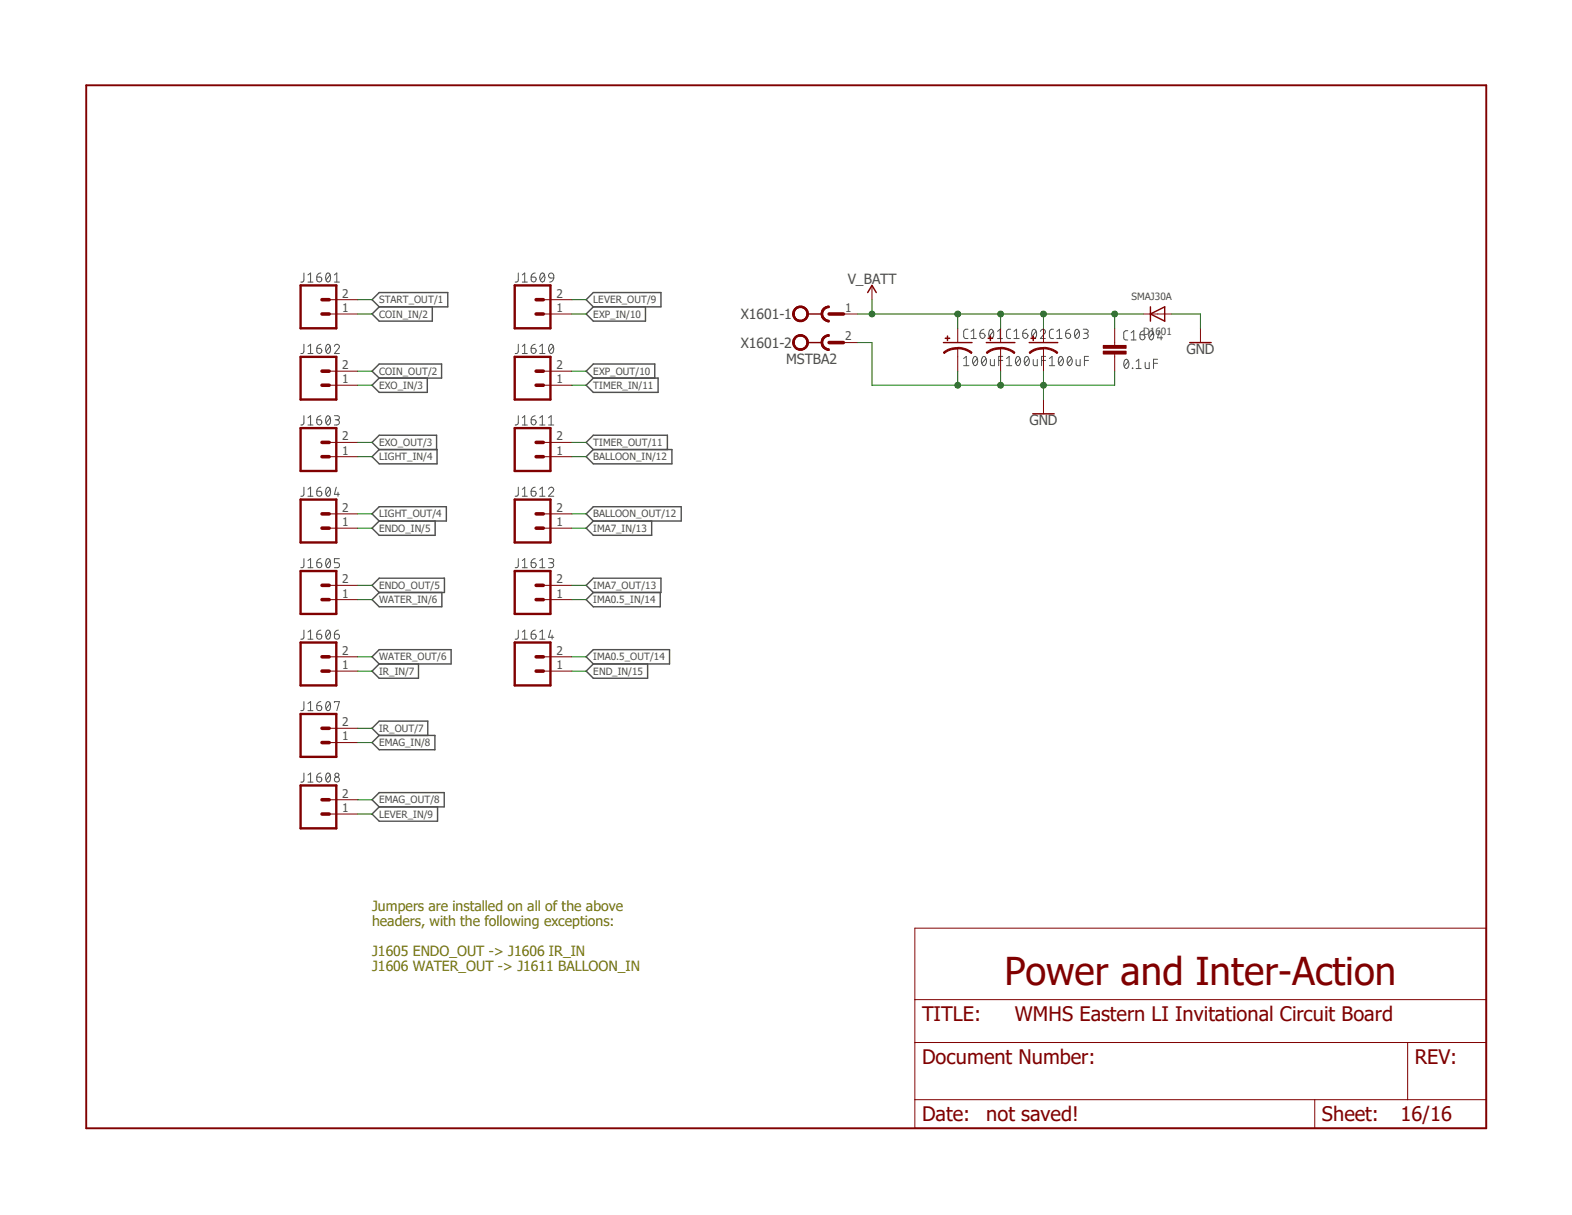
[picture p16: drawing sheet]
<svg xmlns="http://www.w3.org/2000/svg" width="279mm" height="216mm" viewBox="0 0 279 216" stroke-linecap="round" stroke-linejoin="round" font-family="sans-serif">
<defs><g id="words">
<text font-size="6.8" fill="#800000" x="178.5" y="175">Power and Inter-Action</text>
<g font-size="3.6" fill="#800000">
<text x="163.9" y="181.4">TITLE:</text>
<text x="180.4" y="181.4">WMHS Eastern LI Invitational Circuit Board</text>
<text x="163.9" y="189.1">Document Number:</text>
<text x="251.5" y="189.1">REV:</text>
<text x="163.9" y="199.2">Date:</text>
<text x="175.3" y="199.2">not saved!</text>
<text x="235" y="199.2">Sheet:</text>
<text x="248.9" y="199.2">16/16</text>
</g>
<g font-size="2.5" fill="#505050">
<text x="150.7" y="50.5">V_BATT</text>
<text x="131.7" y="56.7">X1601-1</text>
<text x="131.7" y="61.8">X1601-2</text>
<text x="139.7" y="64.7">MSTBA2</text>
<text x="210.9" y="62.9">GND</text>
<text x="183" y="75.6">GND</text>
</g>
<g font-size="2.5" fill="#808000">
<text x="66.1" y="161.9">Jumpers are installed on all of the above</text>
<text x="66.1" y="164.6">headers, with the following exceptions:</text>
<text x="66.1" y="169.9">J1605 ENDO_OUT -&gt; J1606 IR_IN</text>
<text x="66.1" y="172.6">J1606 WATER_OUT -&gt; J1611 BALLOON_IN</text>
</g>
<g font-size="2.1" fill="#505050">
<text x="60.8" y="52.9">2</text>
<text x="98.9" y="52.9">2</text>
<text x="60.8" y="55.4">1</text>
<text x="98.9" y="55.4">1</text>
<text x="150.2" y="55.4">1</text>
<text x="60.8" y="65.6">2</text>
<text x="98.9" y="65.6">2</text>
<text x="150.2" y="60.5">2</text>
<text x="60.8" y="68.1">1</text>
<text x="98.9" y="68.1">1</text>
<text x="60.8" y="80.8">1</text>
<text x="60.8" y="78.3">2</text>
<text x="98.9" y="80.8">1</text>
<text x="98.9" y="78.3">2</text>
<text x="60.8" y="93.5">1</text>
<text x="60.8" y="91">2</text>
<text x="98.9" y="93.5">1</text>
<text x="98.9" y="91">2</text>
<text x="60.8" y="106.2">1</text>
<text x="60.8" y="103.7">2</text>
<text x="98.9" y="106.2">1</text>
<text x="98.9" y="103.7">2</text>
<text x="60.8" y="118.9">1</text>
<text x="60.8" y="116.4">2</text>
<text x="98.9" y="118.9">1</text>
<text x="98.9" y="116.4">2</text>
<text x="60.8" y="131.6">1</text>
<text x="60.8" y="129">2</text>
<text x="60.8" y="141.7">2</text>
<text x="60.8" y="144.3">1</text>
</g>
<g font-size="1.8" fill="#505050">
<text x="67.4" y="53.9">START_OUT/1</text>
<text x="105.5" y="53.9">LEVER_OUT/9</text>
<text x="201.1" y="53.3">SMAJ30A</text>
<text x="67.4" y="56.4">COIN_IN/2</text>
<text x="105.5" y="56.4">EXP_IN/10</text>
<text x="203.2" y="59.6">D1601</text>
<text x="67.4" y="66.6">COIN_OUT/2</text>
<text x="67.4" y="69.1">EXO_IN/3</text>
<text x="105.5" y="66.6">EXP_OUT/10</text>
<text x="105.5" y="69.1">TIMER_IN/11</text>
<text x="67.4" y="79.2">EXO_OUT/3</text>
<text x="67.4" y="81.8">LIGHT_IN/4</text>
<text x="105.5" y="79.2">TIMER_OUT/11</text>
<text x="105.5" y="81.8">BALLOON_IN/12</text>
<text x="67.4" y="91.9">LIGHT_OUT/4</text>
<text x="67.4" y="94.5">ENDO_IN/5</text>
<text x="105.5" y="91.9">BALLOON_OUT/12</text>
<text x="105.5" y="94.5">IMA7_IN/13</text>
<text x="67.4" y="104.6">ENDO_OUT/5</text>
<text x="67.4" y="107.2">WATER_IN/6</text>
<text x="105.5" y="104.6">IMA7_OUT/13</text>
<text x="105.5" y="107.2">IMA0.5_IN/14</text>
<text x="67.4" y="117.3">WATER_OUT/6</text>
<text x="67.4" y="119.9">IR_IN/7</text>
<text x="105.5" y="117.3">IMA0.5_OUT/14</text>
<text x="105.5" y="119.9">END_IN/15</text>
<text x="67.4" y="130">IR_OUT/7</text>
<text x="67.4" y="132.6">EMAG_IN/8</text>
<text x="67.4" y="142.7">EMAG_OUT/8</text>
<text x="67.4" y="145.3">LEVER_IN/9</text>
</g>
</g></defs>
<path d="M14.8 14.8l249.7 186.2M264.5 14.8l-249.7 186.2" fill="none" stroke="#fff" stroke-width=".18"/>
<g fill="none" stroke="#505050" stroke-width=".18">
<path d="M54 48.5v1.2a.4 .4 0 0 1-.5 .4M54.7 50.1h.9M54.7 48.9l.5-.4v1.6M56.3 49.2l.7 .1a.46 .46 0 0 1 0 .8 .46 .46 0 0 1-.7-.4zM57 48.5a.72 .72 0 0 0-.7 .7M58.1 48.6l.2-.1a.74 .74 0 0 1 .4 1.1l-.1 .3-.3 .2a1.06 1.06 0 0 1-.2-1.5zM58.7 48.9l-.7 .8M59.4 50.1h.9M59.4 48.9l.5-.4v1.6M92.1 48.5v1.2a.4 .4 0 0 1-.5 .4M92.8 50.1h.9M92.8 48.9l.5-.4v1.6"/>
<path d="M94.4 49.2l.7 .1a.47 .47 0 0 1 0 .7 .47 .47 0 0 1-.7-.1zM95.1 48.5a.72 .72 0 0 0-.7 .7M96.2 48.6l.2-.1a.74 .74 0 0 1 .4 1.1l-.1 .3-.3 .2a.98 .98 0 0 1-.2-1.5zM96.8 48.9l-.7 .8M97.6 48.7a.46 .46 0 0 1 .5-.2 .46 .46 0 0 1 .3 .4v.5h-.7a.44 .44 0 0 1-.1-.7zM98.4 49.4a.72 .72 0 0 1-.7 .7M172 58.5h-.3l-.4 .4 .1 1.1 .3 .2h.3M172.6 58.9l.5-.4v1.7M174.2 59.2h.5a.46 .46 0 0 1 .4 .5 .46 .46 0 0 1-.5 .4 .46 .46 0 0 1-.4-.4zM174.9 58.5a.72 .72 0 0 0-.7 .7M176 58.6l.2-.1a1.02 1.02 0 0 1 0 1.7 1.02 1.02 0 0 1-.2-1.6zM176.5 58.9l-.7 .9"/>
<path d="M177.3 58.9l.5-.4v1.7M179.6 58.5a.58 .58 0 0 0-.7 .4l.1 1.1 .1 .1 .5 .1M180.2 58.9l.5-.4v1.7M181.8 59.2h.5a.46 .46 0 0 1 .4 .5 .46 .46 0 0 1-.5 .4 .46 .46 0 0 1-.4-.4zM182.5 58.5a.72 .72 0 0 0-.7 .7M183.6 58.6l.2-.1a1.02 1.02 0 0 1 0 1.7 1.02 1.02 0 0 1-.2-1.6zM184.1 58.9l-.7 .9M184.9 58.9a.44 .44 0 0 1 .6-.4 .44 .44 0 0 1 .2 .7l-.8 1h.9M187.2 58.5a.58 .58 0 0 0-.7 .4l.1 1.1 .1 .1 .5 .1M187.8 58.9l.5-.4v1.7M189.4 59.2h.5a.46 .46 0 0 1 .4 .5 .46 .46 0 0 1-.5 .4 .46 .46 0 0 1-.4-.4zM190.1 58.5a.72 .72 0 0 0-.7 .7"/>
<path d="M191.2 58.6l.2-.1a1.02 1.02 0 0 1 0 1.7 1.02 1.02 0 0 1-.2-1.6zM191.8 58.9l-.7 .9M192.5 58.5h.6a.36 .36 0 0 1 .3 .4 .36 .36 0 0 1-.3 .3h-.4M193 59.2a.47 .47 0 0 1 .4 .5 .47 .47 0 0 1-.4 .5h-.5M200.4 58.8a.58 .58 0 0 0-.7 .3l.1 1.1 .6 .2M201 59.1l.5-.3v1.6M202.6 59.5h.6a.46 .46 0 0 1 .3 .5 .46 .46 0 0 1-.5 .4 .46 .46 0 0 1-.4-.5zM203.3 58.8a.72 .72 0 0 0-.7 .7M204.4 58.8h.2a1.02 1.02 0 0 1 0 1.6 1.02 1.02 0 0 1-.2-1.6zM205 59.1l-.7 .9M206.1 58.8l-.4 1.2h.9M206.4 59.7v.7"/>
<path d="M54 61.2v1.2a.4 .4 0 0 1-.5 .4M54 73.9v1.2a.45 .45 0 0 1-.5 .4M54.7 61.6l.5-.4v1.6M54.7 74.3l.5-.4v1.6M54.7 62.8h.9M54.7 75.5h.9M56.3 61.9h.6a.46 .46 0 0 1 .3 .5 .46 .46 0 0 1-.5 .4 .46 .46 0 0 1-.4-.4zM56.3 74.6h.6a.46 .46 0 0 1 .3 .5 .46 .46 0 0 1-.5 .4 .46 .46 0 0 1-.4-.4zM57 61.2a.72 .72 0 0 0-.7 .7M57 73.9a.72 .72 0 0 0-.7 .7M58.1 61.3l.2-.1a.96 .96 0 0 1 0 1.6 1.06 1.06 0 0 1-.2-1.5zM58.1 74l.2-.1a.96 .96 0 0 1 0 1.6 1.06 1.06 0 0 1-.2-1.5z"/>
<path d="M58.7 61.6l-.7 .8M58.7 74.3l-.7 .8M59.4 61.6a.43 .43 0 0 1 .6-.4 .43 .43 0 0 1 .2 .7l-.8 .9h.9M59.4 73.9h.8a.37 .37 0 0 1 .1 .4 .37 .37 0 0 1-.4 .3h-.3M59.9 74.6a.47 .47 0 0 1 .4 .5 .47 .47 0 0 1-.4 .4h-.5M92.1 61.2v1.2a.4 .4 0 0 1-.5 .4M92.1 73.9v1.2a.45 .45 0 0 1-.5 .4M92.8 62.8h.9M92.8 75.5h.9M92.8 61.6l.5-.4v1.6M92.8 74.3l.5-.4v1.6M94.4 61.9h.5a.44 .44 0 0 1 .4 .5 .44 .44 0 0 1-.5 .4 .44 .44 0 0 1-.4-.4z"/>
<path d="M94.4 74.6h.5a.44 .44 0 0 1 .4 .5 .44 .44 0 0 1-.5 .4 .44 .44 0 0 1-.4-.4zM95.1 61.2a.72 .72 0 0 0-.7 .7M95.1 73.9a.72 .72 0 0 0-.7 .7M95.9 62.8h1M95.9 75.5h1M95.9 61.6l.5-.4v1.6M95.9 74.3l.5-.4v1.6M97.5 75.5h.9M97.5 74.3l.5-.4v1.6M97.7 61.3l.3-.1a.96 .96 0 0 1 0 1.6 1.02 1.02 0 0 1-.3-1.5zM98.3 61.6l-.7 .8M171.3 65h.9"/>
<path d="M171.3 63.7l.4-.4v1.7M172.6 60.2h.9M173.1 63.4l.2-.1a.96 .96 0 0 1 0 1.7 1.02 1.02 0 0 1-.2-1.6zM173.7 63.7l-.7 .9M174.7 63.4l.2-.1a.96 .96 0 0 1 0 1.7 1.02 1.02 0 0 1-.2-1.6zM175.3 63.7l-.8 .9M176 63.9l.1 1 .2 .1h.4v-1.1M177.3 60.2h.9M177.5 64.1h.7M178.2 63.3h-.7v1.7M178.9 65h.9M178.9 63.7l.5-.4v1.7"/>
<path d="M180.2 60.2h.9M180.7 63.4l.2-.1a.96 .96 0 0 1 0 1.7 1.02 1.02 0 0 1-.2-1.6zM181.3 63.7l-.7 .9M182.3 63.4l.2-.1a.96 .96 0 0 1 0 1.7 1.02 1.02 0 0 1-.2-1.6zM182.8 63.7l-.7 .9M183.6 63.9v.8l.3 .3h.5v-1.1M185.1 64.1h.7M185.8 63.3h-.7v1.7M186.5 63.7l.5-.4v1.7M186.5 65h1M187.8 60.2h1M188.3 63.4l.3-.1a.96 .96 0 0 1 0 1.7 1.02 1.02 0 0 1-.3-1.6z"/>
<path d="M188.9 63.7l-.7 .9M189.9 63.4l.2-.1a.96 .96 0 0 1 0 1.7 1.02 1.02 0 0 1-.2-1.6zM190.5 63.7l-.8 .9M191.3 63.9v.8l.2 .3h.5v-1.1M192.7 64.1h.8M193.5 63.3h-.8v1.7M200 63.9l.2-.1a.96 .96 0 0 1 0 1.7 1.02 1.02 0 0 1-.2-1.6zM200.5 64.2l-.7 .9M201 60.4h.9M201.3 65.4v.1zM201.9 65.5h.9M201.9 64.2l.5-.4v1.7"/>
<path d="M203.5 64.4v.8l.3 .3h.5v-1.1M205 64.6h.7M205.7 63.8h-.7v1.7M54 86.6v1.2a.4 .4 0 0 1-.5 .4M54 99.3v1.2a.4 .4 0 0 1-.5 .4M54.7 87l.5-.4v1.6M54.7 99.6l.5-.3v1.6M54.7 88.2h.9M56.3 87.3h.6a.46 .46 0 0 1 .3 .5 .46 .46 0 0 1-.5 .4 .46 .46 0 0 1-.4-.4zM56.3 100h.6a.46 .46 0 0 1 .3 .5 .46 .46 0 0 1-.5 .4 .46 .46 0 0 1-.4-.4zM57 86.6a.72 .72 0 0 0-.7 .7M57 99.3a.72 .72 0 0 0-.7 .7"/>
<path d="M58.1 86.7l.2-.1a1.02 1.02 0 0 1 .2 1.5l-.2 .1a1.02 1.02 0 0 1-.2-1.5zM58.1 99.3h.2a.74 .74 0 0 1 .4 1.1l-.2 .4-.2 .1a1.06 1.06 0 0 1-.2-1.6zM58.7 87l-.7 .8M58.7 99.6l-.7 .9M59.8 86.6l-.4 1.2h.9M60.1 87.5v.7M60.3 99.3h-.9v.7h.5a.45 .45 0 0 1 .4 .4 .45 .45 0 0 1-.4 .5h-.5M92.1 86.6v1.2a.4 .4 0 0 1-.5 .4M92.1 99.3v1.2a.4 .4 0 0 1-.5 .4M92.8 88.2h.9M92.8 87l.5-.4v1.6M92.8 99.6l.5-.3v1.6"/>
<path d="M94.4 87.3h.5a.44 .44 0 0 1 .4 .5 .44 .44 0 0 1-.5 .4 .44 .44 0 0 1-.4-.4zM94.4 100h.5a.44 .44 0 0 1 .4 .5 .44 .44 0 0 1-.5 .4 .44 .44 0 0 1-.4-.4zM95.1 86.6a.72 .72 0 0 0-.7 .7M95.1 99.3a.72 .72 0 0 0-.7 .7M95.9 88.2h1M95.9 87l.5-.4v1.6M95.9 99.6l.5-.3v1.6M97.5 87a.46 .46 0 0 1 .6-.4 .46 .46 0 0 1 .2 .7l-.8 .9h.9M97.5 99.3h.5l.4 .1v.4l-.7 .2M98 100a.45 .45 0 0 1 .4 .3 .45 .45 0 0 1-.2 .5l-.7 .1M54 112v1.2a.4 .4 0 0 1-.5 .4M54.7 112.3l.5-.3v1.6"/>
<path d="M54.7 100.9h.9M54.7 113.6h.9M56.3 112.7h.6a.46 .46 0 0 1 .3 .5 .46 .46 0 0 1-.5 .4 .46 .46 0 0 1-.4-.4zM57 112a.72 .72 0 0 0-.7 .7M58.1 112h.2a.74 .74 0 0 1 .4 1.1l-.2 .4-.2 .1a1.06 1.06 0 0 1-.2-1.6zM58.7 112.3l-.7 .9M59.4 112.7h.5a.45 .45 0 0 1 .4 .5 .45 .45 0 0 1-.4 .4 .45 .45 0 0 1-.5-.4zM60.2 112a.72 .72 0 0 0-.8 .7M92.1 112v1.2a.4 .4 0 0 1-.5 .4M92.8 100.9h.9M92.8 113.6h.9M92.8 112.3l.5-.3v1.6"/>
<path d="M94.4 112.7h.5a.44 .44 0 0 1 .4 .5 .44 .44 0 0 1-.5 .4 .44 .44 0 0 1-.4-.4zM95.1 112a.72 .72 0 0 0-.7 .7M95.9 100.9h1M95.9 113.6h1M95.9 112.3l.5-.3v1.6M97.9 112l-.4 1.2h.9M98.1 112.9v.7M54 124.7v1.2a.4 .4 0 0 1-.5 .4M54 137.4v1.2a.4 .4 0 0 1-.5 .4M54.7 125l.5-.3v1.6M54.7 137.7l.5-.3v1.6M54.7 126.3h.9"/>
<path d="M54.7 139h.9M56.3 125.4h.6a.46 .46 0 0 1 .3 .5 .46 .46 0 0 1-.5 .4 .46 .46 0 0 1-.4-.5zM56.3 138.1h.7a.46 .46 0 0 1 0 .8 .46 .46 0 0 1-.7-.4zM57 124.7a.72 .72 0 0 0-.7 .7M57 137.4a.72 .72 0 0 0-.7 .7M58.1 124.7h.2a.74 .74 0 0 1 .4 1.1l-.2 .4-.2 .1a1.06 1.06 0 0 1-.2-1.6zM58.1 137.4h.2a.74 .74 0 0 1 .4 1.1l-.1 .3-.3 .2a1.06 1.06 0 0 1-.2-1.6zM58.7 125l-.7 .9M58.7 137.7l-.7 .9M59.4 124.8v-.1h.9l-.4 1.6"/>
<circle cx="59.9" cy="138.5" r=".45"/>
<circle cx="59.9" cy="137.7" r=".35"/>
</g>
<g fill="none" stroke="#505050" stroke-width=".25">
<path d="M66.1 53.3l1.3-1.3h12.2v2.5h-12.2zM67.4 54.5l-1.3 1.3 1.3 1.3h9.4v-2.6M105.5 52h12v2.5h-12l-1.3-1.2zM105.5 54.5l-1.3 1.3 1.3 1.3h9.2v-2.6M66.1 66l1.3-1.3h11.1v2.5h-11.1zM67.4 79.9l-1.3-1.3 1.3-1.3h10.2v2.6M67.4 67.2l-1.3 1.3 1.3 1.2h8.5v-2.5M105.5 67.2l-1.3-1.2 1.3-1.3h10.9v2.5M105.5 67.2h11.5v2.5h-11.5l-1.3-1.2zM105.5 79.9l-1.3-1.3 1.3-1.3h13.1v2.6M105.5 79.9h13.9v2.5h-13.9l-1.3-1.2zM66.1 91.3l1.3-1.3h11.9v2.6h-11.9z"/>
<path d="M66.1 81.2l1.3-1.3h10.3v2.5h-10.3zM67.4 92.6l-1.3 1.3 1.3 1.2h9.9v-2.5M104.2 91.3l1.3-1.3h15.6v2.6h-15.6zM105.5 92.6l-1.3 1.3 1.3 1.2h10.3v-2.5M66.1 104l1.3-1.3h11.6v2.6h-11.6zM66.1 116.7l1.3-1.3h12.8v2.6h-12.8zM67.4 118l-1.3 1.3 1.3 1.2h7v-2.5M67.4 105.3l-1.3 1.3 1.3 1.2h11.1v-2.5M104.2 104l1.3-1.3h12v2.6h-12zM105.5 115.4h13.5v2.6h-13.5l-1.3-1.3zM105.5 118l-1.3 1.3 1.3 1.2h9.6v-2.5M105.5 105.3l-1.3 1.3 1.3 1.2h11.8v-2.5"/>
<path d="M66.1 132l1.3-1.3h9.9v2.5h-9.9zM67.4 130.7l-1.3-1.3 1.3-1.3h8.6v2.6M66.1 142.1l1.3-1.3h11.6v2.6h-11.6zM67.4 143.4l-1.3 1.3 1.3 1.2h10.4v-2.5"/>
</g>
<path d="M15.3 15.2h248.9v185.3h-248.9z" fill="none" stroke="#800000" stroke-width=".34"/>
<g fill="none" stroke="#800000" stroke-width=".18">
<path d="M58.5 55.8h5.1M58.5 53.3h5.1M96.6 55.8h5M96.6 53.3h5M58.5 68.5h5.1M58.5 66h5.1M58.5 78.6h5.1M96.6 68.5h5M96.6 66h5M96.6 78.6h5M58.5 81.2h5.1M58.5 93.9h5.1"/>
<path d="M58.5 91.3h5.1M96.6 81.2h5M96.6 93.9h5M96.6 91.3h5M58.5 106.6h5.1M58.5 104h5.1M58.5 119.3h5.1M58.5 116.7h5.1M96.6 106.6h5M96.6 104h5M96.6 119.3h5M96.6 116.7h5"/>
<path d="M58.5 132h5.1M58.5 129.4h5.1M58.5 144.7h5.1M58.5 142.1h5.1M162.6 164.9h101.6v35.6h-101.6zM162.6 177.6h101.6M162.6 185.3h101.6M162.6 195.4h101.6M233.7 195.4v5.1M250.2 185.3v10.1"/>
</g>
<g fill="none" stroke="#800000" stroke-width=".42">
<path d="M53.4 50.7h6.4v7.6h-6.4zM91.5 50.7h6.3v7.6h-6.3zM53.4 63.4h6.4v7.6h-6.4zM53.4 76.1h6.4v7.6h-6.4zM91.5 63.4h6.3v7.6h-6.3zM91.5 76.1h6.3v7.6h-6.3zM53.4 88.8h6.4v7.6h-6.4zM91.5 88.8h6.3v7.6h-6.3zM53.4 101.5h6.4v7.6h-6.4zM53.4 114.2h6.4v7.6h-6.4zM91.5 101.5h6.3v7.6h-6.3zM91.5 114.2h6.3v7.6h-6.3z"/>
<path d="M53.4 126.9h6.4v7.6h-6.4zM53.4 139.6h6.4v7.6h-6.4z"/>
</g>
<g fill="none" stroke="#800000" stroke-width=".64">
<path d="M57.2 53.3h1.3M57.2 55.8h1.3M95.3 53.3h1.3M95.3 55.8h1.3M57.2 66h1.3M57.2 68.5h1.3M57.2 78.6h1.3M95.3 66h1.3M95.3 68.5h1.3M95.3 78.6h1.3M57.2 81.2h1.3M57.2 91.3h1.3"/>
<path d="M57.2 93.9h1.3M95.3 81.2h1.3M95.3 91.3h1.3M95.3 93.9h1.3M57.2 104h1.3M57.2 106.6h1.3M57.2 116.7h1.3M57.2 119.3h1.3M95.3 104h1.3M95.3 106.6h1.3M95.3 116.7h1.3M95.3 119.3h1.3"/>
<path d="M57.2 129.4h1.3M57.2 132h1.3M57.2 142.1h1.3M57.2 144.7h1.3"/>
</g>
<path d="M146 55.8h.2a1.19 1.19 0 0 0 1.2 1.1v.3a1.37 1.37 0 0 1-1.4-1.4z" fill-rule="evenodd" fill="#800000"/>
<path d="M146 55.8h.2a1.19 1.19 0 0 0 1.2 1.1v.3a1.37 1.37 0 0 1-1.4-1.4z" fill="none" stroke="#800000" stroke-width=".18"/>
<path d="M146.3 54.8l.9-.4h.2v.3a1.12 1.12 0 0 0-1.2 1.1h-.2v-.3z" fill-rule="evenodd" fill="#800000"/>
<path d="M146.3 54.8l.9-.4h.2v.3a1.12 1.12 0 0 0-1.2 1.1h-.2v-.3z" fill="none" stroke="#800000" stroke-width=".18"/>
<path d="M143.6 55.8h2.5" fill="none" stroke="#800000" stroke-width=".25"/>
<path d="M146.3 54.8l.9-.4h.2v.3a1.14 1.14 0 0 0-1.2 1.1 1.14 1.14 0 0 0 1.2 1.1v.3a1.41 1.41 0 0 1-1.4-.9 1.41 1.41 0 0 1 .3-1.5z" fill-rule="evenodd" fill="#800000"/>
<path d="M146.3 54.8l.9-.4h.2v.3a1.14 1.14 0 0 0-1.2 1.1 1.14 1.14 0 0 0 1.2 1.1v.3a1.41 1.41 0 0 1-1.4-.9 1.41 1.41 0 0 1 .3-1.5z" fill="none" stroke="#800000" stroke-width=".18"/>
<path d="M147.4 55.8h2.5" fill="none" stroke="#800000" stroke-width=".64"/>
<path d="M141.2 54.9a1.4 1.4 0 0 1 2.3 .1 1.4 1.4 0 0 1-.8 2.1 1.4 1.4 0 0 1-1.8-1.3h.2a1.13 1.13 0 0 1 1.6-1.1 1.13 1.13 0 0 1 .4 1.8 1.13 1.13 0 0 1-1.9-.3l-.1-.4h-.2l.1-.5z" fill-rule="evenodd" fill="#800000"/>
<path d="M141.2 54.9a1.4 1.4 0 0 1 2.3 .1 1.4 1.4 0 0 1-.8 2.1 1.4 1.4 0 0 1-1.8-1.3h.2a1.13 1.13 0 0 1 1.6-1.1 1.13 1.13 0 0 1 .4 1.8 1.13 1.13 0 0 1-1.9-.3l-.1-.4h-.2l.1-.5z" fill="none" stroke="#800000" stroke-width=".18"/>
<path d="M141.2 54.9a1.4 1.4 0 0 1 2.3 .1 1.4 1.4 0 0 1-.8 2.1 1.4 1.4 0 0 1-1.8-1.3h.2a1.13 1.13 0 0 1 1.6-1.1 1.13 1.13 0 0 1 .4 1.8 1.13 1.13 0 0 1-1.9-.3l-.1-.4h-.2l.1-.5z" fill-rule="evenodd" fill="#800000"/>
<path d="M141.2 54.9a1.4 1.4 0 0 1 2.3 .1 1.4 1.4 0 0 1-.8 2.1 1.4 1.4 0 0 1-1.8-1.3h.2a1.13 1.13 0 0 1 1.6-1.1 1.13 1.13 0 0 1 .4 1.8 1.13 1.13 0 0 1-1.9-.3l-.1-.4h-.2l.1-.5zM149.9 55.8h2.5" fill="none" stroke="#800000" stroke-width=".18"/>
<path d="M146 60.9h.2a1.19 1.19 0 0 0 1.2 1.1v.3a1.37 1.37 0 0 1-1.4-1.4z" fill-rule="evenodd" fill="#800000"/>
<path d="M146 60.9h.2a1.19 1.19 0 0 0 1.2 1.1v.3a1.37 1.37 0 0 1-1.4-1.4z" fill="none" stroke="#800000" stroke-width=".18"/>
<path d="M146.3 59.9l.9-.4h.2v.2a1.12 1.12 0 0 0-1.2 1.2h-.2v-.3z" fill-rule="evenodd" fill="#800000"/>
<path d="M146.3 59.9l.9-.4h.2v.2a1.12 1.12 0 0 0-1.2 1.2h-.2v-.3z" fill="none" stroke="#800000" stroke-width=".18"/>
<path d="M143.6 60.9h2.5" fill="none" stroke="#800000" stroke-width=".25"/>
<path d="M146.3 59.9l.9-.4h.2v.2a1.14 1.14 0 0 0-1.2 1.2 1.14 1.14 0 0 0 1.2 1.1v.3a1.41 1.41 0 0 1-1.4-.9 1.41 1.41 0 0 1 .3-1.5z" fill-rule="evenodd" fill="#800000"/>
<path d="M146.3 59.9l.9-.4h.2v.2a1.14 1.14 0 0 0-1.2 1.2 1.14 1.14 0 0 0 1.2 1.1v.3a1.41 1.41 0 0 1-1.4-.9 1.41 1.41 0 0 1 .3-1.5z" fill="none" stroke="#800000" stroke-width=".18"/>
<path d="M147.4 60.9h2.5" fill="none" stroke="#800000" stroke-width=".64"/>
<path d="M141.2 59.9a1.4 1.4 0 0 1 2.3 .2 1.4 1.4 0 0 1-.8 2.1 1.4 1.4 0 0 1-1.8-1.3h.2a1.13 1.13 0 0 1 1.6-1.1 1.13 1.13 0 0 1 .4 1.8 1.13 1.13 0 0 1-1.9-.3l-.1-.4h-.2l.1-.5z" fill-rule="evenodd" fill="#800000"/>
<path d="M141.2 59.9a1.4 1.4 0 0 1 2.3 .2 1.4 1.4 0 0 1-.8 2.1 1.4 1.4 0 0 1-1.8-1.3h.2a1.13 1.13 0 0 1 1.6-1.1 1.13 1.13 0 0 1 .4 1.8 1.13 1.13 0 0 1-1.9-.3l-.1-.4h-.2l.1-.5z" fill="none" stroke="#800000" stroke-width=".18"/>
<path d="M141.2 59.9a1.4 1.4 0 0 1 2.3 .2 1.4 1.4 0 0 1-.8 2.1 1.4 1.4 0 0 1-1.8-1.3h.2a1.13 1.13 0 0 1 1.6-1.1 1.13 1.13 0 0 1 .4 1.8 1.13 1.13 0 0 1-1.9-.3l-.1-.4h-.2l.1-.5z" fill-rule="evenodd" fill="#800000"/>
<path d="M141.2 59.9a1.4 1.4 0 0 1 2.3 .2 1.4 1.4 0 0 1-.8 2.1 1.4 1.4 0 0 1-1.8-1.3h.2a1.13 1.13 0 0 1 1.6-1.1 1.13 1.13 0 0 1 .4 1.8 1.13 1.13 0 0 1-1.9-.3l-.1-.4h-.2l.1-.5zM155 50.7v2.6M149.9 60.9h2.5M185.5 61.9v1.5M185.5 71v2.5" fill="none" stroke="#800000" stroke-width=".18"/>
<path d="M154.2 52l.8-1.3 .7 1.3M182.9 60.9h5.1M183.6 73.5h3.8" fill="none" stroke="#800000" stroke-width=".25"/>
<path d="M185.5 61.7a4 4 0 0 1 2.5 .9l-.1 .2a3.8 3.8 0 0 0-2.4-.8z" fill-rule="evenodd" fill="#800000"/>
<path d="M185.5 61.7a4 4 0 0 1 2.5 .9l-.1 .2a3.8 3.8 0 0 0-2.4-.8z" fill="none" stroke="#800000" stroke-width=".18"/>
<path d="M182.9 62.6a3.4 3.4 0 0 1 2.6-.8v.2a3.5 3.5 0 0 0-2.5 .8z" fill-rule="evenodd" fill="#800000"/>
<path d="M182.9 62.6a3.4 3.4 0 0 1 2.6-.8v.2a3.5 3.5 0 0 0-2.5 .8z" fill="none" stroke="#800000" stroke-width=".18"/>
<path d="M183.2 60.1l.9 .1z" fill-rule="evenodd" fill="#800000"/>
<path d="M183.2 60.1l.9 .1z" fill="none" stroke="#800000" stroke-width=".18"/>
<path d="M183.6 59.7l.1 .8z" fill-rule="evenodd" fill="#800000"/>
<path d="M183.6 59.7l.1 .8zM185.5 58.3v2.6M203.2 55.8h5.1M213.4 58.3v2.6M185.5 63.4v2.6M198.1 60.9v.5M198.1 62.9v.5" fill="none" stroke="#800000" stroke-width=".18"/>
<path d="M204.5 55.8l2.5-1.3v2.6zM204.5 54.5v2.6M211.5 60.9h3.8" fill="none" stroke="#800000" stroke-width=".25"/>
<path d="M196.1 62.4h4.1v.5h-4.1z" fill-rule="evenodd" fill="#800000"/>
<path d="M196.1 62.4h4.1v.5h-4.1z" fill="none" stroke="#800000" stroke-width=".18"/>
<path d="M196.1 61.4h4.1v.5h-4.1z" fill-rule="evenodd" fill="#800000"/>
<path d="M198.1 58.3v2.6M177.8 61.9v1.5M196.1 61.4h4.1v.5h-4.1zM198.1 63.4v2.6" fill="none" stroke="#800000" stroke-width=".18"/>
<path d="M175.3 60.9h5.1" fill="none" stroke="#800000" stroke-width=".25"/>
<path d="M177.8 61.7a4 4 0 0 1 2.6 .9l-.1 .2a3.8 3.8 0 0 0-2.5-.8z" fill-rule="evenodd" fill="#800000"/>
<path d="M177.8 61.7a4 4 0 0 1 2.6 .9l-.1 .2a3.8 3.8 0 0 0-2.5-.8z" fill="none" stroke="#800000" stroke-width=".18"/>
<path d="M175.3 62.6a3.4 3.4 0 0 1 2.5-.8v.2a3.5 3.5 0 0 0-2.4 .8z" fill-rule="evenodd" fill="#800000"/>
<path d="M175.3 62.6a3.4 3.4 0 0 1 2.5-.8v.2a3.5 3.5 0 0 0-2.4 .8z" fill="none" stroke="#800000" stroke-width=".18"/>
<path d="M175.6 60.1l.8 .1z" fill-rule="evenodd" fill="#800000"/>
<path d="M175.6 60.1l.8 .1z" fill="none" stroke="#800000" stroke-width=".18"/>
<path d="M176 59.7l.1 .8z" fill-rule="evenodd" fill="#800000"/>
<path d="M176 59.7l.1 .8zM177.8 58.3v2.6M170.2 61.9v1.5M177.8 63.4v2.6" fill="none" stroke="#800000" stroke-width=".18"/>
<path d="M167.7 60.9h5.1" fill="none" stroke="#800000" stroke-width=".25"/>
<path d="M170.2 61.7a4 4 0 0 1 2.6 .9l-.2 .2a3.8 3.8 0 0 0-2.4-.8z" fill-rule="evenodd" fill="#800000"/>
<path d="M170.2 61.7a4 4 0 0 1 2.6 .9l-.2 .2a3.8 3.8 0 0 0-2.4-.8z" fill="none" stroke="#800000" stroke-width=".18"/>
<path d="M167.7 62.6a3.4 3.4 0 0 1 2.5-.8v.2a3.5 3.5 0 0 0-2.4 .8z" fill-rule="evenodd" fill="#800000"/>
<path d="M167.7 62.6a3.4 3.4 0 0 1 2.5-.8v.2a3.5 3.5 0 0 0-2.4 .8z" fill="none" stroke="#800000" stroke-width=".18"/>
<path d="M168 60.1l.8 .1z" fill-rule="evenodd" fill="#800000"/>
<path d="M168 60.1l.8 .1z" fill="none" stroke="#800000" stroke-width=".18"/>
<path d="M168.4 59.7v.8z" fill-rule="evenodd" fill="#800000"/>
<path d="M168.4 59.7v.8zM170.2 58.3v2.6M170.2 63.4v2.6" fill="none" stroke="#800000" stroke-width=".18"/>
<g fill="none" stroke="#008000" stroke-width=".18">
<path d="M63.6 53.3h2.5M63.6 55.8h2.5M101.6 53.3h2.6M101.6 55.8h2.6M155 53.3v2.5h-2.6M63.6 66h2.5M63.6 78.6h2.5M63.6 68.5h2.5M101.6 66h2.6M101.6 78.6h2.6M101.6 68.5h2.6M63.6 91.3h2.5"/>
<path d="M63.6 81.2h2.5M63.6 93.9h2.5M101.6 91.3h2.6M101.6 81.2h2.6M101.6 93.9h2.6M63.6 104h2.5M63.6 116.7h2.5M63.6 119.3h2.5M63.6 106.6h2.5M101.6 104h2.6M101.6 116.7h2.6M101.6 119.3h2.6"/>
<path d="M101.6 106.6h2.6M63.6 129.4h2.5M63.6 132h2.5M63.6 142.1h2.5M63.6 144.7h2.5"/>
</g>
<circle cx="155" cy="55.8" r=".51" fill="#008000"/>
<g fill="none" stroke="#008000" stroke-width=".18">
<path d="M155 55.8h30.5v2.5"/>
<circle cx="155" cy="55.8" r=".51"/>
</g>
<circle cx="185.5" cy="55.8" r=".51" fill="#008000"/>
<g fill="none" stroke="#008000" stroke-width=".18">
<path d="M185.5 55.8h17.7M198.1 55.8v2.5"/>
<circle cx="185.5" cy="55.8" r=".51"/>
</g>
<circle cx="198.1" cy="55.8" r=".51" fill="#008000"/>
<g fill="none" stroke="#008000" stroke-width=".18">
<path d="M170.2 55.8v2.5"/>
<circle cx="198.1" cy="55.8" r=".51"/>
</g>
<circle cx="170.2" cy="55.8" r=".51" fill="#008000"/>
<g fill="none" stroke="#008000" stroke-width=".18">
<path d="M177.8 55.8v2.5"/>
<circle cx="170.2" cy="55.8" r=".51"/>
</g>
<circle cx="177.8" cy="55.8" r=".51" fill="#008000"/>
<g fill="none" stroke="#008000" stroke-width=".18">
<path d="M185.5 66v5M198.1 66v2.5h-12.6"/>
<circle cx="177.8" cy="55.8" r=".51"/>
</g>
<circle cx="185.5" cy="68.5" r=".51" fill="#008000"/>
<g fill="none" stroke="#008000" stroke-width=".18">
<path d="M152.4 60.9h2.6v7.6h30.5M170.2 66v2.5"/>
<circle cx="185.5" cy="68.5" r=".51"/>
</g>
<circle cx="170.2" cy="68.5" r=".51" fill="#008000"/>
<g fill="none" stroke="#008000" stroke-width=".18">
<path d="M177.8 66v2.5"/>
<circle cx="170.2" cy="68.5" r=".51"/>
</g>
<circle cx="177.8" cy="68.5" r=".51" fill="#008000"/>
<g fill="none" stroke="#008000" stroke-width=".18">
<path d="M208.3 55.8h5.1v2.5"/>
<circle cx="177.8" cy="68.5" r=".51"/>
</g>
<use href="#words"/>
</svg>
